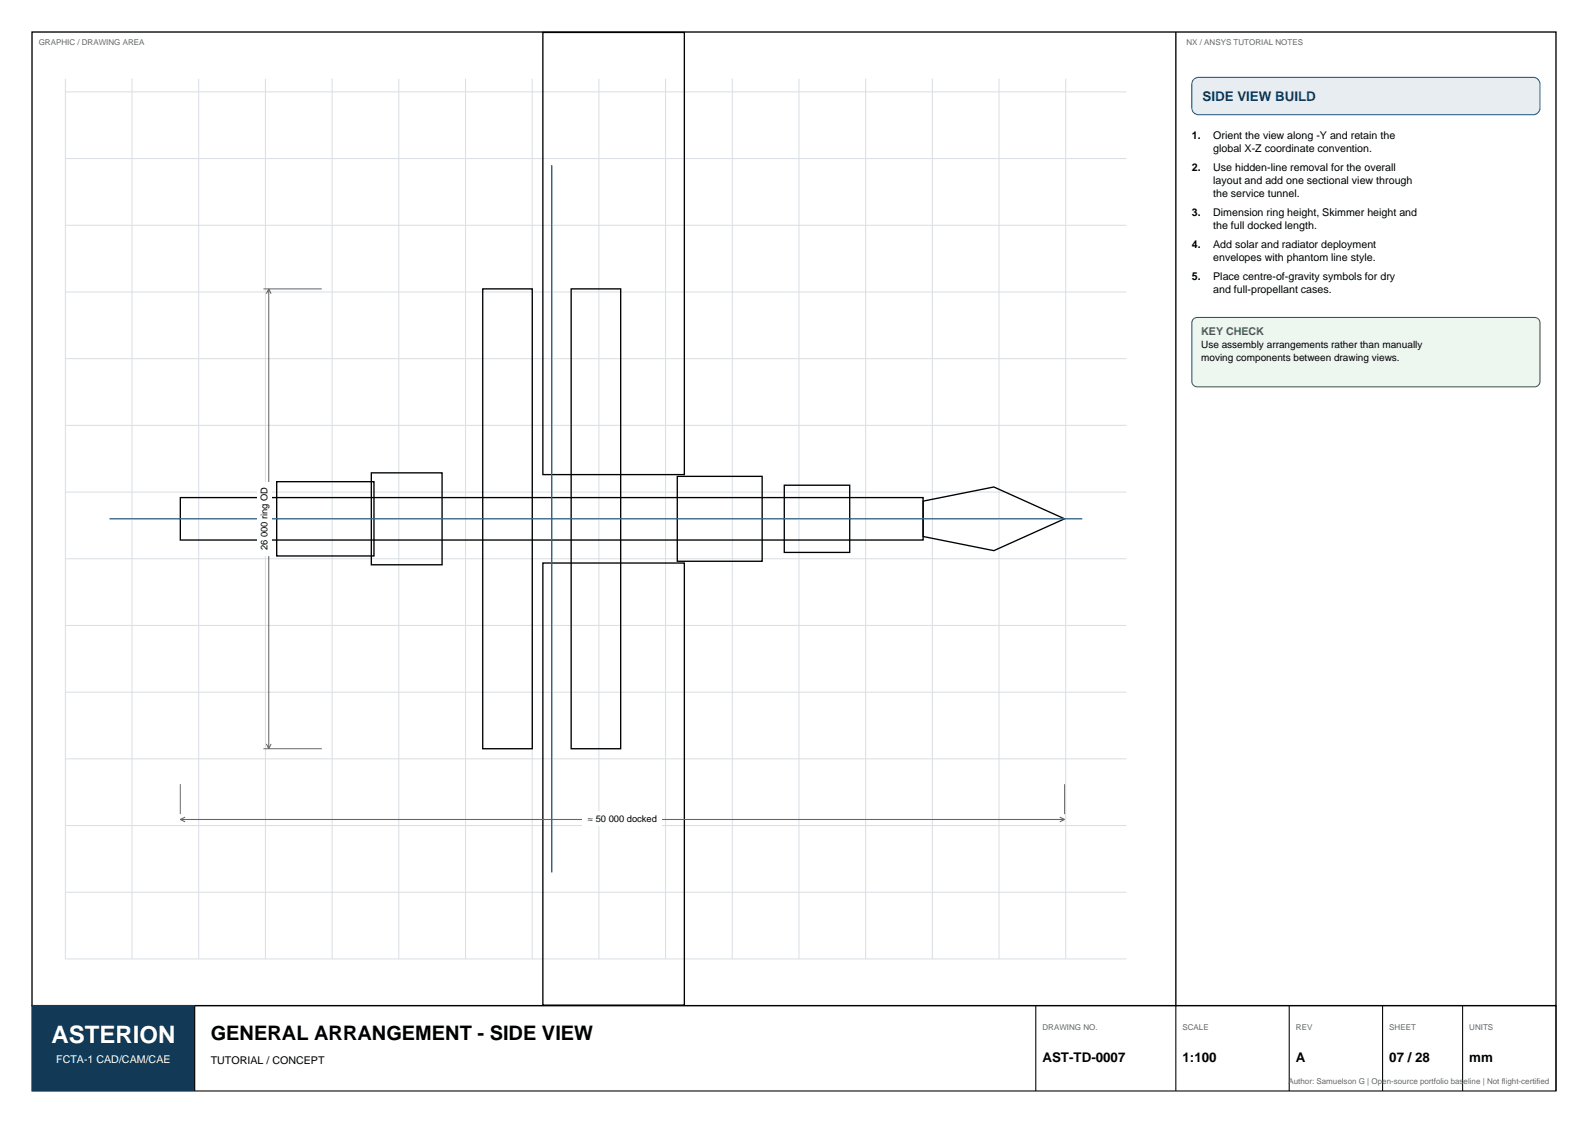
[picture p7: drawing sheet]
<svg xmlns="http://www.w3.org/2000/svg" width="420mm" height="297mm" viewBox="0 0 420 297" stroke-linecap="round" stroke-linejoin="round" font-family="sans-serif">
<defs><g id="words">
<text font-size="6.3" fill="#fff" x="13.6" y="275.8">ASTERION</text>
<text font-size="5.3" x="55.7" y="275.1">GENERAL ARRANGEMENT - SIDE VIEW</text>
<text font-size="3.5" fill="#123a56" x="318" y="26.8">SIDE VIEW BUILD</text>
<g font-size="3.5">
<text x="275.7" y="280.8">AST-TD-0007</text>
<text x="312.8" y="280.8">1:100</text>
<text x="342.7" y="280.8">A</text>
<text x="367.4" y="280.8">07 / 28</text>
<text x="388.6" y="280.8">mm</text>
</g>
<g font-size="2.8">
<text x="315.2" y="36.7">1.</text>
<text x="320.9" y="36.7">Orient the view along -Y and retain the</text>
<text x="320.9" y="40.2">global X-Z coordinate convention.</text>
<text x="315.2" y="45.2">2.</text>
<text x="320.9" y="45.2">Use hidden-line removal for the overall</text>
<text x="320.9" y="48.7">layout and add one sectional view through</text>
<text x="320.9" y="52.2">the service tunnel.</text>
<text x="315.2" y="57.2">3.</text>
<text x="320.9" y="57.2">Dimension ring height, Skimmer height and</text>
<text x="315.2" y="65.6">4.</text>
<text x="320.9" y="60.7">the full docked length.</text>
<text x="320.9" y="65.6">Add solar and radiator deployment</text>
<text x="320.9" y="69.1">envelopes with phantom line style.</text>
<text x="315.2" y="74.1">5.</text>
<text x="320.9" y="74.1">Place centre-of-gravity symbols for dry</text>
<text x="320.9" y="77.6">and full-propellant cases.</text>
<text x="55.7" y="281.5">TUTORIAL / CONCEPT</text>
</g>
<text font-size="2.8" fill="#2d7d46" x="317.7" y="88.5">KEY CHECK</text>
<text font-size="2.8" fill="#fff" x="14.9" y="281.1">FCTA-1 CAD/CAM/CAE</text>
<g font-size="2.6">
<text x="317.7" y="92.1">Use assembly arrangements rather than manually</text>
<text x="317.7" y="95.6">moving components between drawing views.</text>
</g>
<g font-size="2.5">
<text x="70.7" y="145.6" transform="rotate(-90 70.7 145.6)">26 000 ring OD</text>
<text x="155.5" y="217.4">≈ 50 000 docked</text>
</g>
<g font-size="2.1" fill="#666">
<text x="10.2" y="12">GRAPHIC / DRAWING AREA</text>
<text x="313.8" y="12">NX / ANSYS TUTORIAL NOTES</text>
<text x="275.7" y="272.3">DRAWING NO.</text>
<text x="312.8" y="272.3">SCALE</text>
<text x="342.7" y="272.3">REV</text>
<text x="367.4" y="272.3">SHEET</text>
<text x="388.6" y="272.3">UNITS</text>
<text x="340.8" y="286.8">Author: Samuelson G | Open-source portfolio baseline | Not flight-certified</text>
</g>
</g></defs>
<path d="M8.5 8.5h403v257.5h-403zM311 8.5v257.5" fill="none" stroke="#000" stroke-width=".35"/>
<path d="M8.5 266h403v22.5h-403z" fill="none" stroke="#000" stroke-width=".28"/>
<path d="M8.5 266h43v22.5h-43z" fill-rule="evenodd" fill="#123a56"/>
<path d="M51.5 266v22.5M274 266v22.5M311 266v22.5M341 266v22.5M365.7 266v22.5M386.8 266v22.5M411.5 266v22.5" fill="none" stroke="#000" stroke-width=".28"/>
<g fill="none" stroke="#d9dee3" stroke-width=".26">
<path d="M17.3 20.8v232.8h280.6M17.3 24.3h280.6M34.9 20.8v232.8M52.6 20.8v232.8M70.2 20.8v232.8M87.8 20.8v232.8M105.5 20.8v232.8M123.1 20.8v232.8M140.8 20.8v232.8M158.4 20.8v232.8M176 20.8v232.8M193.7 20.8v232.8"/>
<path d="M211.3 20.8v232.8M229 20.8v232.8M246.6 20.8v232.8M264.2 20.8v232.8M281.9 20.8v232.8M17.3 59.6h280.6M17.3 41.9h280.6M17.3 77.2h280.6M17.3 94.9h280.6M17.3 112.5h280.6M17.3 130.1h280.6M17.3 147.8h280.6"/>
<path d="M17.3 165.4h280.6M17.3 183.1h280.6M17.3 218.3h280.6M17.3 200.7h280.6M17.3 236h280.6"/>
</g>
<path d="M143.6 8.6h37.4v116.9h-37.4zM127.7 76.4h13.1v121.6h-13.1zM151.1 76.4h13.1v121.6h-13.1zM47.7 131.6h196.4v11.2h-196.4zM73.2 127.4h25.7v19.6h-25.7zM98.2 125h18.7v24.4h-18.7zM179.1 126h22.5v22.4h-22.5zM207.4 128.3h17.3v17.8h-17.3zM244.1 132.5l18.8-3.7 18.7 8.4-18.7 8.4-18.8-3.7zM143.6 148.9h37.4v116.9h-37.4z" fill="none" stroke="#000" stroke-width=".35"/>
<path d="M145.9 43.7v187.1M29 137.2h257.2" fill="none" stroke="#1f5f8b" stroke-width=".35"/>
<path d="M69.7 76.4h15.4M69.7 198h15.4" fill="none" stroke="#666" stroke-width=".26"/>
<path d="M71.1 76.4v121.6M71.1 76.4l-.6 1.3M71.1 76.4l.6 1.3M70.5 196.7l.6 1.3M71.7 196.7l-.6 1.3" fill="none" stroke="#666" stroke-width=".28"/>
<path d="M67.9 127.4h3.9v19.6h-3.9z" fill-rule="evenodd" fill="#fff"/>
<path d="M47.7 207.4v7.9M281.6 207.4v7.9" fill="none" stroke="#666" stroke-width=".26"/>
<path d="M47.7 216.7h233.9M47.7 216.7l1.3 .6M49 216.1l-1.3 .6M280.3 216.1l1.3 .6M281.6 216.7l-1.3 .6" fill="none" stroke="#666" stroke-width=".28"/>
<path d="M154.1 214.6h21.1v3.9h-21.1z" fill-rule="evenodd" fill="#fff"/>
<path d="M315.7 21l1.3-.5h88.5a1.76 1.76 0 0 1 1.8 1.7v6.4a1.76 1.76 0 0 1-1.8 1.7h-88.5a1.76 1.76 0 0 1-1.8-1.7v-6.4z" fill-rule="evenodd" fill="#e8edf2" stroke="#1f5f8b" stroke-width=".28"/>
<path d="M315.5 84.5l.7-.5h.4h89.3a1.41 1.41 0 0 1 1.4 1.4v15.5a1.41 1.41 0 0 1-1.4 1.4h-89.3a1.41 1.41 0 0 1-1.4-1.4v-15.5z" fill-rule="evenodd" fill="#edf7f0" stroke="#2d7d46" stroke-width=".28"/>
<use href="#words"/>
</svg>
